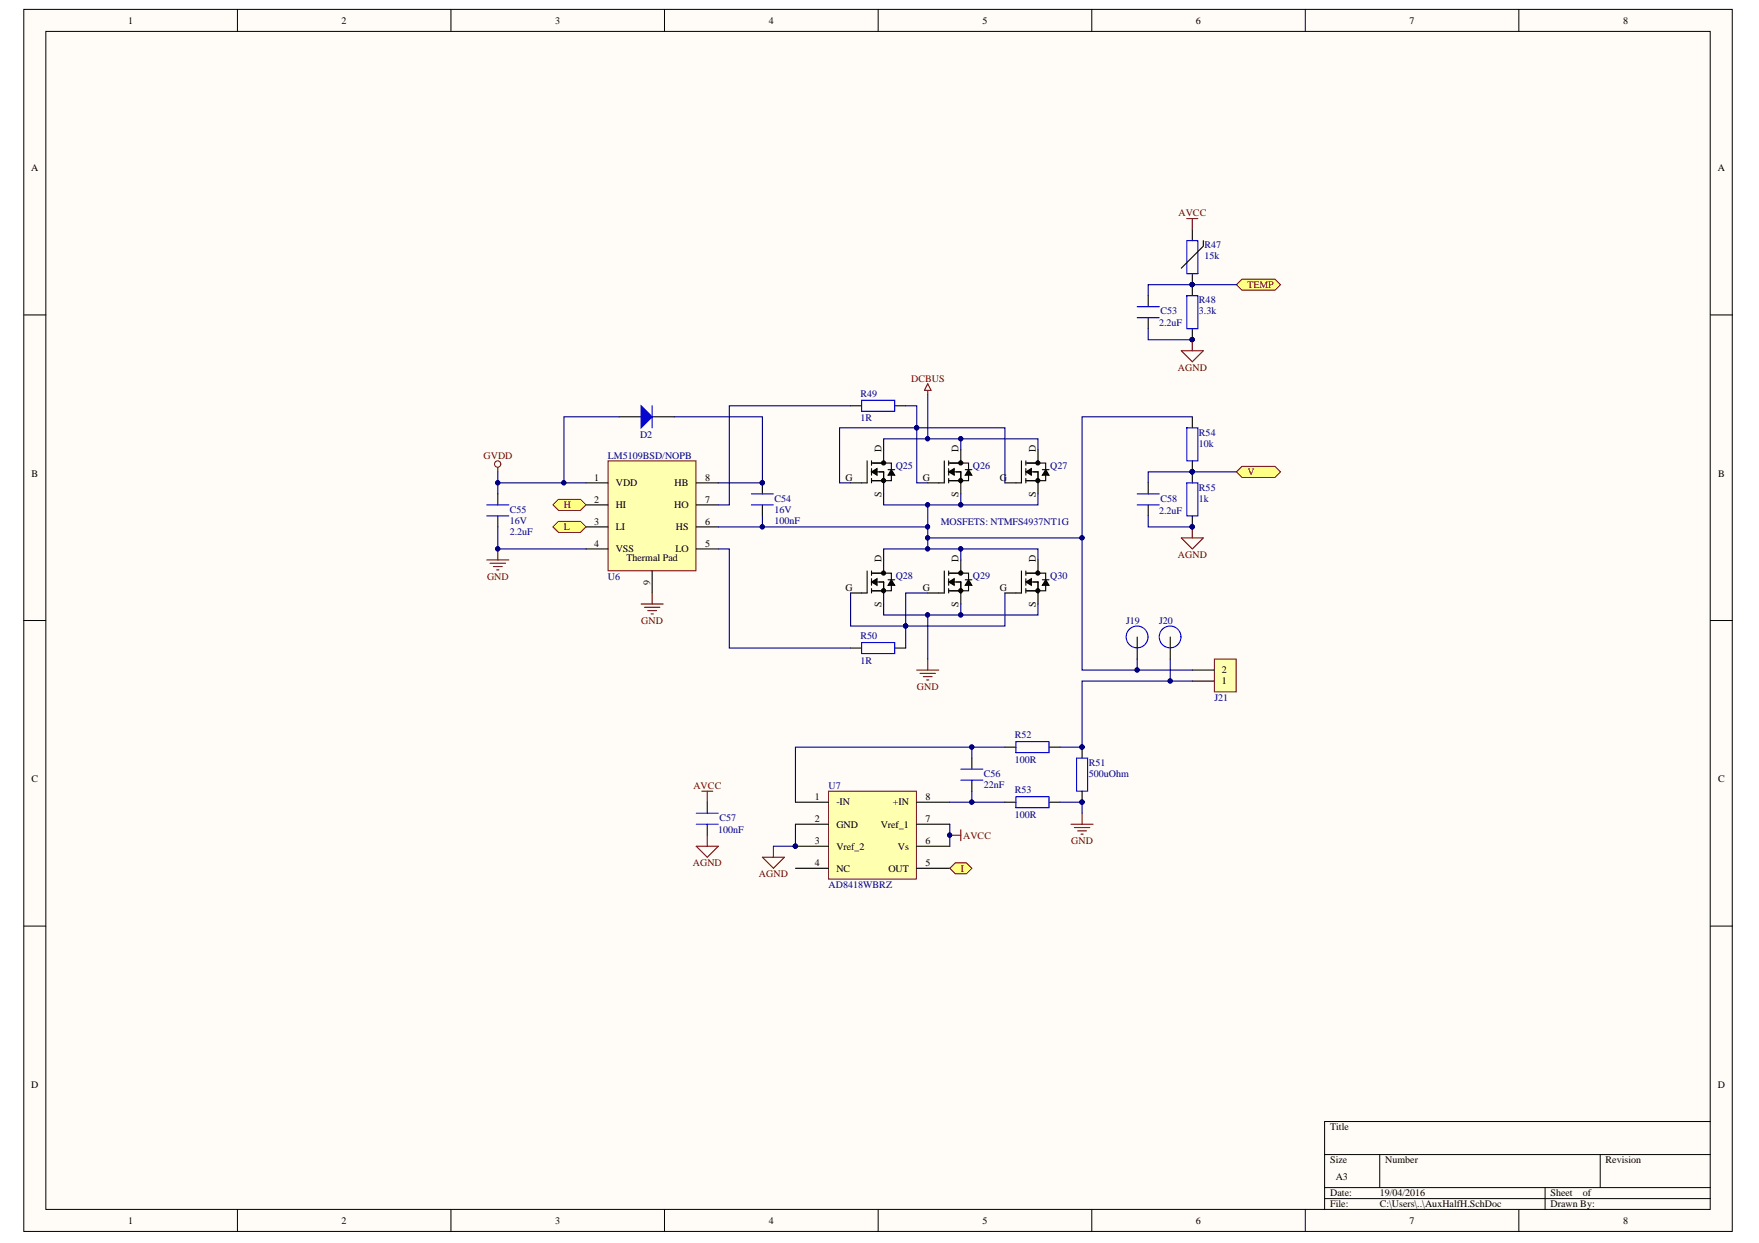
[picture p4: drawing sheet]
<svg xmlns="http://www.w3.org/2000/svg" width="297mm" height="210mm" viewBox="0 0 297 210" stroke-linecap="round" stroke-linejoin="round" font-family="sans-serif">
<defs><g id="words">
<g font-size="1.7">
<text x="21.7" y="4">1</text>
<text x="57.7" y="4">2</text>
<text x="93.7" y="4">3</text>
<text x="129.8" y="4">4</text>
<text x="165.9" y="4">5</text>
<text x="202" y="4">6</text>
<text x="238" y="4">7</text>
<text x="274.1" y="4">8</text>
<text x="5.3" y="28.9">A</text>
<text x="290.1" y="28.9">A</text>
<text x="148.8" y="76.3" transform="rotate(-90 148.8 76.3)">D</text>
<text x="161.9" y="76.3" transform="rotate(-90 161.9 76.3)">D</text>
<text x="174.9" y="76.3" transform="rotate(-90 174.9 76.3)">D</text>
<text x="5.3" y="80.5">B</text>
<text x="100.3" y="81.2">1</text>
<text x="104" y="82.1">VDD</text>
<text x="113.9" y="82.1">HB</text>
<text x="119.1" y="81.2">8</text>
<text x="142.8" y="81.2">G</text>
<text x="148.8" y="84" transform="rotate(-90 148.8 84)">S</text>
<text x="155.8" y="81.2">G</text>
<text x="161.9" y="84" transform="rotate(-90 161.9 84)">S</text>
<text x="168.8" y="81.2">G</text>
<text x="174.9" y="84" transform="rotate(-90 174.9 84)">S</text>
<text x="290.1" y="80.5">B</text>
<text x="100.3" y="84.9">2</text>
<text x="100.3" y="88.6">3</text>
<text x="104" y="85.8">HI</text>
<text x="104" y="89.6">LI</text>
<text x="113.8" y="85.8">HO</text>
<text x="114.1" y="89.6">HS</text>
<text x="119.1" y="88.6">6</text>
<text x="119.1" y="84.9">7</text>
<text x="100.3" y="92.3">4</text>
<text x="104" y="93.3">VSS</text>
<text x="105.8" y="94.7">Thermal Pad</text>
<text x="114" y="93.3">LO</text>
<text x="119.1" y="92.3">5</text>
<text x="148.8" y="94.9" transform="rotate(-90 148.8 94.9)">D</text>
<text x="161.9" y="94.9" transform="rotate(-90 161.9 94.9)">D</text>
<text x="174.9" y="94.9" transform="rotate(-90 174.9 94.9)">D</text>
<text x="109.8" y="98.8" transform="rotate(-90 109.8 98.8)">9</text>
<text x="142.8" y="99.8">G</text>
<text x="155.8" y="99.8">G</text>
<text x="168.8" y="99.8">G</text>
<text x="148.8" y="102.6" transform="rotate(-90 148.8 102.6)">S</text>
<text x="161.9" y="102.6" transform="rotate(-90 161.9 102.6)">S</text>
<text x="174.9" y="102.6" transform="rotate(-90 174.9 102.6)">S</text>
<text x="206.4" y="113.7">2</text>
<text x="206.4" y="115.6">1</text>
<text x="5.3" y="132.1">C</text>
<text x="137.6" y="135.1">1</text>
<text x="141.2" y="136">-IN</text>
<text x="150.8" y="136">+IN</text>
<text x="156.3" y="135.1">8</text>
<text x="290.1" y="132.1">C</text>
<text x="137.6" y="138.8">2</text>
<text x="137.6" y="142.6">3</text>
<text x="141.2" y="139.8">GND</text>
<text x="141.2" y="143.5">Vref_2</text>
<text x="148.7" y="139.8">Vref_1</text>
<text x="151.6" y="143.5">Vs</text>
<text x="156.3" y="142.6">6</text>
<text x="156.3" y="138.8">7</text>
<text x="137.6" y="146.3">4</text>
<text x="141.2" y="147.2">NC</text>
<text x="150" y="147.2">OUT</text>
<text x="156.3" y="146.3">5</text>
<text x="5.3" y="183.7">D</text>
<text x="290.1" y="183.7">D</text>
<text x="224.6" y="190.9">Title</text>
<text x="224.6" y="196.5">Size</text>
<text x="233.9" y="196.5">Number</text>
<text x="271.1" y="196.5">Revision</text>
<text x="224.6" y="202">Date:</text>
<text x="224.6" y="203.9">File:</text>
<text x="225.6" y="199.2">A3</text>
<text x="233" y="202">19/04/2016</text>
<text x="233" y="203.9">C:\Users\..\AuxHalfH.SchDoc</text>
<text x="261.8" y="202">Sheet</text>
<text x="261.8" y="203.9">Drawn By:</text>
<text x="267.3" y="202">of</text>
<text x="21.7" y="206.7">1</text>
<text x="57.7" y="206.7">2</text>
<text x="93.7" y="206.7">3</text>
<text x="129.8" y="206.7">4</text>
<text x="165.9" y="206.7">5</text>
<text x="202" y="206.7">6</text>
<text x="238" y="206.7">7</text>
<text x="274.1" y="206.7">8</text>
</g>
<g font-size="1.7" fill="#800000">
<text x="199" y="36.5">AVCC</text>
<text x="210.7" y="48.6">TEMP</text>
<text x="153.9" y="64.5">DCBUS</text>
<text x="198.9" y="62.6">AGND</text>
<text x="81.7" y="77.5">GVDD</text>
<text x="210.7" y="80.3">V</text>
<text x="95.2" y="85.8">H</text>
<text x="95.2" y="89.6">L</text>
<text x="198.9" y="94.2">AGND</text>
<text x="82.2" y="97.9">GND</text>
<text x="108.3" y="105.3">GND</text>
<text x="154.9" y="116.5">GND</text>
<text x="117.1" y="133.2">AVCC</text>
<text x="162.6" y="141.6">AVCC</text>
<text x="180.9" y="142.6">GND</text>
<text x="117" y="146.3">AGND</text>
<text x="128.2" y="148.1">AGND</text>
<text x="162.3" y="147.2">I</text>
</g>
<g font-size="1.7" fill="#000080">
<text x="203.4" y="41.9">R47</text>
<text x="203.4" y="43.8">15k</text>
<text x="196" y="53.1">C53</text>
<text x="202.5" y="53.1">3.3k</text>
<text x="202.5" y="51.2">R48</text>
<text x="195.7" y="55.1">2.2uF</text>
<text x="145.3" y="71.1">1R</text>
<text x="145.3" y="67">R49</text>
<text x="102.7" y="77.5">LM5109BSD/NOPB</text>
<text x="108.1" y="73.9">D2</text>
<text x="202.5" y="75.4">10k</text>
<text x="202.5" y="73.5">R54</text>
<text x="151.3" y="79.1">Q25</text>
<text x="164.3" y="79.1">Q26</text>
<text x="177.3" y="79.1">Q27</text>
<text x="202.5" y="82.8">R55</text>
<text x="86.1" y="86.6">C55</text>
<text x="86.1" y="88.4">16V</text>
<text x="130.8" y="88.4">100nF</text>
<text x="130.8" y="84.7">C54</text>
<text x="130.8" y="86.6">16V</text>
<text x="158.9" y="88.6">MOSFETS: NTMFS4937NT1G</text>
<text x="195.7" y="86.8">2.2uF</text>
<text x="196" y="84.7">C58</text>
<text x="202.5" y="84.7">1k</text>
<text x="86.1" y="90.3">2.2uF</text>
<text x="102.7" y="97.9">U6</text>
<text x="151.3" y="97.7">Q28</text>
<text x="164.3" y="97.7">Q29</text>
<text x="177.3" y="97.7">Q30</text>
<text x="145.3" y="108">R50</text>
<text x="190.2" y="105.3">J19</text>
<text x="195.7" y="105.3">J20</text>
<text x="145.3" y="112.1">1R</text>
<text x="205.1" y="118.4">J21</text>
<text x="171.4" y="124.7">R52</text>
<text x="166.1" y="131.2">C56</text>
<text x="171.4" y="128.8">100R</text>
<text x="183.9" y="131.2">500uOhm</text>
<text x="183.9" y="129.3">R51</text>
<text x="139.9" y="133.2">U7</text>
<text x="166.1" y="133.1">22nF</text>
<text x="171.4" y="134">R53</text>
<text x="121.3" y="140.7">100nF</text>
<text x="121.5" y="138.6">C57</text>
<text x="171.4" y="138.1">100R</text>
<text x="139.9" y="150">AD8418WBRZ</text>
</g>
</g></defs>
<g fill="#fffcf8" stroke="#000" stroke-width=".17">
<path d="M4 1.6h288.5v206.4h-288.5z"/>
<path d="M7.7 5.3h281.1v198.9h-281.1z"/>
</g>
<g fill="none" stroke="#000" stroke-width=".17">
<path d="M40.1 1.6v3.7M76.2 1.6v3.7M112.2 1.6v3.7M148.3 1.6v3.7M184.4 1.6v3.7M220.4 1.6v3.7M256.5 1.6v3.7M4 53.2h3.7M288.8 53.2h3.8M4 104.8h3.7M288.8 104.8h3.8M4 156.4h3.7"/>
<path d="M288.8 156.4h3.8M223.7 195h65.1M233 195v5.5M270.2 195v5.5M288.8 189.4h-65.1v14.9M40.1 204.3v3.7M76.2 204.3v3.7M112.2 204.3v3.7M148.3 204.3v3.7M184.4 204.3v3.7M220.4 204.3v3.7M223.7 200.5h65.1"/>
<path d="M223.7 202.4h65.1M256.5 204.3v3.7M260.9 200.5v3.8"/>
</g>
<g fill="none" stroke="#000" stroke-width=".19">
<path d="M143.6 68.5h1.9M146.4 77.8v3.7h-2.8M147.2 79.7l.9-.6v1.1zM147.2 78.2h2M147.2 77.8v.8M147.2 79.1v1.1M148.1 79.7h1.1v3.7M149.2 78.2h1.3v1.1M149.2 76v2.2M150 79.3h1.1M150.5 79.3l.6 .9h-1.1zM151.1 68.5h1.8"/>
<path d="M159.5 77.8v3.7h-2.8M160.2 79.7l.9-.6v1.1zM160.2 78.2h2.1M160.2 77.8v.8M160.2 79.1v1.1M161.1 79.7h1.2v3.7M162.3 78.2h1.3v1.1M162.3 76v2.2M163 79.3h1.1M163.6 79.3l.5 .9h-1.1zM146.4 96.4v3.7h-2.8M147.2 98.3l.9-.6v1.1z"/>
<path d="M147.2 80.8v.7M147.2 96.4v.8M147.2 97.7v1.1M147.2 99.4v.7M147.2 96.8h2M148.1 98.3h1.1v3.7M149.2 96.8h1.3v1.1M149.2 94.6v2.2M150 97.9h1.1M150.5 97.9l.6 .9h-1.1zM150.5 80.2v1h-3.3M150.5 98.8v1h-3.3"/>
<path d="M159.5 96.4v3.7h-2.8M160.2 98.3l.9-.6v1.1zM160.2 80.8v.7M160.2 96.4v.8M160.2 97.7v1.1M160.2 99.4v.7M160.2 96.8h2.1M161.1 98.3h1.2v3.7M162.3 96.8h1.3v1.1M162.3 94.6v2.2M163 97.9h1.1M163.6 97.9l.5 .9h-1.1z"/>
<path d="M163.6 80.2v1h-3.4M163.6 98.8v1h-3.4M143.6 109.4h1.9M151.1 109.4h1.8M182.7 126.2v1.8M182.7 133.6v1.9"/>
</g>
<path d="M147.2 79.7l.9-.6v1.1zM147.2 98.3l.9-.6v1.1zM150.5 79.3l.6 .9h-1.1zM150.5 97.9l.6 .9h-1.1zM160.2 79.7l.9-.6v1.1zM160.2 98.3l.9-.6v1.1zM163.6 79.3l.5 .9h-1.1zM163.6 97.9l.5 .9h-1.1z" fill="#000"/>
<g fill="#000" stroke="#000" stroke-width=".17">
<circle cx="149.2" cy="78.2" r=".35"/>
<circle cx="162.2" cy="78.2" r=".35"/>
<circle cx="149.2" cy="96.8" r=".35"/>
<circle cx="149.2" cy="81.2" r=".35"/>
<circle cx="149.2" cy="99.7" r=".35"/>
<circle cx="162.2" cy="96.8" r=".35"/>
<circle cx="162.2" cy="81.2" r=".35"/>
<circle cx="162.2" cy="99.7" r=".35"/>
</g>
<path d="M145.5 67.6h5.6v1.9h-5.6zM145.5 108.5h5.6v1.9h-5.6zM181.8 128h1.9v5.6h-1.9z" fill="none" stroke="#00f" stroke-width=".19"/>
<g fill="#000080" stroke="#000080" stroke-width=".17">
<circle cx="182.7" cy="126.2" r=".35"/>
<circle cx="182.7" cy="135.4" r=".35"/>
</g>
<path d="M102.7 77.8h14.8v18.6h-14.8z" fill="#ffffb0" stroke="#800000" stroke-width=".17"/>
<g fill="none" stroke="#000" stroke-width=".19">
<path d="M84.1 83.4v1.9M84.1 87.1v1.9M99 81.5h3.7M99 85.3h3.7M99 89h3.7M99 92.7h3.7M110.1 96.4v3.7M117.6 81.5h3.7M117.6 85.3h3.7M117.6 89h3.7M117.6 92.7h3.7M128.7 81.5v1.9"/>
<path d="M128.7 85.3v1.8"/>
</g>
<g fill="#000080" stroke="#000080" stroke-width=".17">
<circle cx="128.7" cy="81.5" r=".35"/>
<circle cx="84" cy="92.7" r=".35"/>
</g>
<path d="M82.2 85.3h3.7M82.2 87.1h3.7M126.9 85.3h3.7M126.9 83.4h3.7" fill="none" stroke="#00f" stroke-width=".19"/>
<path d="M84.1 78.9v.8M82.2 94.6h3.7M82.8 95.1h2.6M83.3 95.7h1.5M83.9 96.2h.4M84.1 92.7v1.9" fill="none" stroke="#800000" stroke-width=".19"/>
<circle cx="84" cy="78.4" r=".53" fill="none" stroke="#800000" stroke-width=".17"/>
<path d="M139.9 133.6h14.8v14.8h-14.8z" fill="#ffffb0" stroke="#800000" stroke-width=".17"/>
<path d="M192 107.6v3.7M197.6 107.6v3.7M119.4 135.5v1.8M119.4 139.2v1.8M134.3 135.5h5.6M134.3 139.2h5.6M154.8 135.5h5.6M154.8 139.2h5.6M134.3 142.9h5.6M134.3 146.6h5.6M154.8 142.9h5.6M154.8 146.6h5.6" fill="none" stroke="#000" stroke-width=".19"/>
<circle cx="134.3" cy="142.9" r=".35" fill="#000080" stroke="#000080" stroke-width=".17"/>
<g fill="none" stroke="#00f" stroke-width=".19">
<path d="M117.6 139.2h3.7M117.6 137.3h3.7"/>
<circle cx="192" cy="107.6" r="1.84"/>
<circle cx="197.6" cy="107.6" r="1.84"/>
</g>
<g fill="none" stroke="#800000" stroke-width=".19">
<path d="M156.7 64.8l.5 1.1h-1.1zM156.7 65.9v.8M108.3 102h3.7M108.8 102.6h2.6M109.4 103.1h1.5M109.9 103.7h.4M110.1 100.1v1.9M154.8 113.2h3.7M155.4 113.7h2.6M155.9 114.3h1.5M156.5 114.8h.4M156.7 111.3v1.9"/>
<path d="M180.9 139.2h3.7M181.4 139.7h2.6M182.7 137.3v1.9M182 140.3h1.5M182.5 140.9h.4"/>
</g>
<path d="M205.1 111.3h3.7v5.5h-3.7z" fill="#ffffb0" stroke="#800000" stroke-width=".17"/>
<path d="M201.3 115h3.8M201.3 113.2h3.8" fill="none" stroke="#000" stroke-width=".19"/>
<g fill="#ffff80" stroke="#800000" stroke-width=".17">
<path d="M93.4 85.3l.9-1h3.7l1 1-1 .9h-3.7z" fill-rule="evenodd"/>
<path d="M93.4 89l.9-.9h3.7l1 .9-1 .9h-3.7z" fill-rule="evenodd"/>
</g>
<path d="M104.5 70.4h3.8M110.1 70.4h3.8" fill="none" stroke="#000" stroke-width=".19"/>
<path d="M108.3 68.5l1.8 1.9-1.8 1.8z" fill="#00f"/>
<path d="M108.3 68.5l1.8 1.9-1.8 1.8zM110.1 68.5v3.7" fill="none" stroke="#00f" stroke-width=".19"/>
<path d="M160.4 146.6l.9-.9h1.9l.9 .9-.9 1h-1.9z" fill-rule="evenodd" fill="#ffff80" stroke="#800000" stroke-width=".17"/>
<path d="M200.4 36.9h1.9M201.3 36.9v1.9M199.5 59.2h3.7l-1.9 1.9zM201.3 57.4v1.8M118.5 133.6h1.9M119.4 133.6v1.9M117.6 142.9h3.7l-1.9 1.9zM119.4 141v1.9M128.7 144.8h3.8l-1.9 1.8zM130.6 142.9v1.9M160.4 141h1.9M162.3 140.1v1.9" fill="none" stroke="#800000" stroke-width=".19"/>
<g fill="#000080" stroke="#000080" stroke-width=".17">
<circle cx="160.4" cy="141" r=".35"/>
<circle cx="201.3" cy="48.1" r=".35"/>
<circle cx="201.3" cy="57.4" r=".35"/>
</g>
<path d="M201.3 38.8v1.8M193.9 49.9v1.9M193.9 53.7v1.8M201.3 46.2v3.7M201.3 55.5v1.9M203.2 40.6v1l-3.7 3.7M164.1 128v1.9M164.1 131.7v1.9M169.7 135.5h1.9M169.7 126.2h1.9M177.1 135.5h1.9M177.1 126.2h1.9" fill="none" stroke="#000" stroke-width=".19"/>
<path d="M192 51.8h3.8M192 53.7h3.8M200.4 49.9h1.9v5.6h-1.9zM200.4 40.6h1.9v5.6h-1.9zM162.3 131.7h3.7M162.3 129.9h3.7M171.6 134.5h5.5v1.9h-5.5zM171.6 125.2h5.5v1.9h-5.5z" fill="none" stroke="#00f" stroke-width=".19"/>
<path d="M208.8 48.1l.9-1h5.6l.9 1-.9 .9h-5.6z" fill-rule="evenodd" fill="#ffff80" stroke="#800000" stroke-width=".17"/>
<g fill="none" stroke="#000" stroke-width=".19">
<path d="M172.5 77.8v3.7h-2.8M173.2 79.7l1-.6v1.1zM173.2 78.2h2.1M173.2 77.8v.8M173.2 79.1v1.1M174.2 79.7h1.1v3.7M175.3 78.2h1.3v1.1M175.3 76v2.2M176 79.3h1.1M176.6 79.3l.5 .9h-1.1zM201.3 70.4v1.8M201.3 77.8v3.7"/>
<path d="M172.5 96.4v3.7h-2.8M173.2 98.3l1-.6v1.1zM173.2 80.8v.7M173.2 96.4v.8M173.2 97.7v1.1M173.2 99.4v.7M173.2 96.8h2.1M174.2 98.3h1.1v3.7M175.3 96.8h1.3v1.1M175.3 94.6v2.2M176 97.9h1.1M176.6 97.9l.5 .9h-1.1z"/>
<path d="M176.6 80.2v1h-3.4M176.6 98.8v1h-3.4M193.9 81.5v1.9M193.9 85.3v1.8M201.3 87.1v1.9"/>
</g>
<path d="M173.2 79.7l1-.6v1.1zM173.2 98.3l1-.6v1.1zM176.6 79.3l.5 .9h-1.1zM176.6 97.9l.5 .9h-1.1z" fill="#000"/>
<g fill="#000" stroke="#000" stroke-width=".17">
<circle cx="175.2" cy="78.2" r=".35"/>
<circle cx="175.2" cy="96.8" r=".35"/>
<circle cx="175.2" cy="81.2" r=".35"/>
<circle cx="175.2" cy="99.7" r=".35"/>
</g>
<path d="M200.4 72.2h1.9v5.6h-1.9zM192 83.4h3.8M192 85.3h3.8M200.4 81.5h1.9v5.6h-1.9z" fill="none" stroke="#00f" stroke-width=".19"/>
<path d="M199.5 90.8h3.7l-1.9 1.9zM201.3 89v1.8" fill="none" stroke="#800000" stroke-width=".19"/>
<g fill="#000080" stroke="#000080" stroke-width=".17">
<circle cx="201.3" cy="89" r=".35"/>
<circle cx="201.3" cy="79.7" r=".35"/>
</g>
<path d="M208.8 79.7l.9-.9h5.6l.9 .9-.9 .9h-5.6z" fill-rule="evenodd" fill="#ffff80" stroke="#800000" stroke-width=".17"/>
<g fill="none" stroke="#000080" stroke-width=".19">
<path d="M193.9 55.5v1.9h7.4M208.8 48.1h-14.9v1.8M84.1 79.7v3.7M104.5 70.4h-9.3v11.1M113.9 70.4h14.8v11.1h-7.4M143.6 68.5h-20.4v16.8h-1.9M149.2 76v-1.9h13.1v1.9M152.9 68.5h1.9v3.7h14.9v9.3M156.7 66.7v7.4M162.3 74.1h13v1.9M201.3 70.4h-18.6v20.4M208.8 79.7h-14.9v1.8"/>
<path d="M84.1 89v3.7h14.9M84.1 81.5h14.9M121.3 92.7h1.9v16.7h20.4M121.3 89h35.4M128.7 87.1v1.9M143.6 81.5h-1.8v-9.3h13v9.3h1.9M149.2 94.6v-1.9h13.1v1.9M149.2 83.4v1.9h13.1v-1.9M156.7 85.3v7.4M156.7 90.8h26v22.4h18.6M162.3 92.7h13v1.9M175.3 83.4v1.9h-13"/>
<path d="M193.9 87.1v1.9h7.4M143.6 100.1v5.6h26.1v-5.6M149.2 102v1.9h13.1v-1.9M156.7 100.1h-3.8v9.3M156.7 103.9v7.4M175.3 102v1.9h-13M192 111.3v1.9M197.6 111.3v3.7M201.3 115h-18.6v11.2h-3.7M134.3 139.2v3.7h-3.7M160.4 139.2v3.7M164.1 133.6v1.9h-3.7"/>
<path d="M164.1 126.2h-29.8v9.3M164.1 135.5h5.6M169.7 126.2h-5.6v1.8M179 135.5h3.7v1.8"/>
</g>
<g fill="#000080" stroke="#000080" stroke-width=".17">
<circle cx="154.8" cy="72.2" r=".35"/>
<circle cx="152.9" cy="105.7" r=".35"/>
<circle cx="134.3" cy="142.9" r=".35"/>
<circle cx="156.6" cy="74.1" r=".35"/>
<circle cx="156.6" cy="103.8" r=".35"/>
<circle cx="128.7" cy="89" r=".35"/>
<circle cx="84" cy="92.7" r=".35"/>
<circle cx="192" cy="113.1" r=".35"/>
<circle cx="197.6" cy="115" r=".35"/>
<circle cx="128.7" cy="81.5" r=".35"/>
<circle cx="95.2" cy="81.5" r=".35"/>
<circle cx="201.3" cy="57.4" r=".35"/>
<circle cx="201.3" cy="48.1" r=".35"/>
<circle cx="162.2" cy="85.2" r=".35"/>
<circle cx="162.2" cy="74.1" r=".35"/>
<circle cx="162.2" cy="103.8" r=".35"/>
<circle cx="162.2" cy="92.7" r=".35"/>
<circle cx="201.3" cy="89" r=".35"/>
<circle cx="201.3" cy="79.7" r=".35"/>
<circle cx="182.7" cy="90.8" r=".35"/>
<circle cx="182.7" cy="135.4" r=".35"/>
<circle cx="164.1" cy="126.2" r=".35"/>
<circle cx="164.1" cy="135.4" r=".35"/>
<circle cx="84" cy="81.5" r=".35"/>
<circle cx="156.6" cy="89" r=".35"/>
<circle cx="156.6" cy="92.7" r=".35"/>
<circle cx="156.6" cy="85.2" r=".35"/>
<circle cx="156.6" cy="90.8" r=".35"/>
<circle cx="160.4" cy="141" r=".35"/>
<circle cx="182.7" cy="126.2" r=".35"/>
</g>
<use href="#words"/>
</svg>
